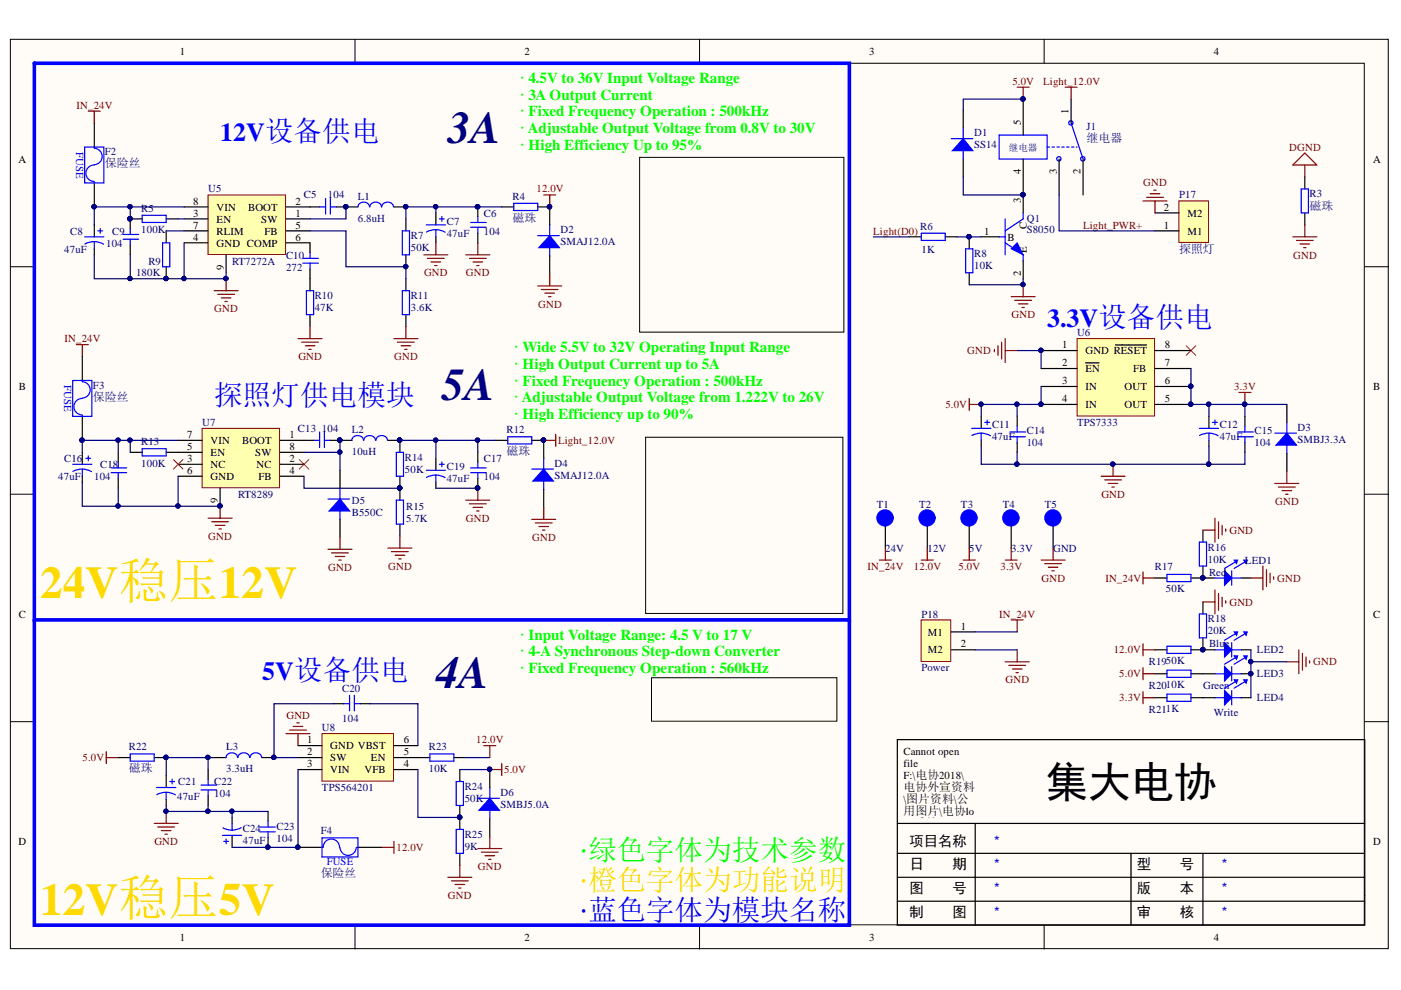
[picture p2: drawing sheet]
<svg xmlns="http://www.w3.org/2000/svg" width="297mm" height="210mm" viewBox="0 0 297 210" stroke-linecap="round" stroke-linejoin="round" font-family="sans-serif">
<defs><g id="words">
<g font-size="9.6" fill="#000080">
<text x="95" y="30.4">3A</text>
<text x="93.7" y="84.9">5A</text>
<text x="92.4" y="145.8">4A</text>
</g>
<g font-size="9.6" fill="#ffd900">
<text x="8.5" y="126.8">24V稳压12V</text>
<text x="8.5" y="194.1">12V稳压5V</text>
</g>
<text font-size="9.1" x="221.7" y="169">集大电协</text>
<text font-size="6.1" fill="#00f" x="45.4" y="85.8">探照灯供电模块</text>
<g font-size="5.5" fill="#00f">
<text x="46.7" y="30">12V设备供电</text>
<text x="222" y="69.4">3.3V设备供电</text>
<text x="55.6" y="144.2">5V设备供电</text>
<text x="122.9" y="195">·蓝色字体为模块名称</text>
</g>
<text font-size="5.5" fill="#0f0" x="122.9" y="182.3">·绿色字体为技术参数</text>
<text font-size="5.5" fill="#ffd900" x="122.9" y="188.6">·橙色字体为功能说明</text>
<g font-size="3.2" fill="#0f0">
<text x="110.2" y="17.6">· 4.5V to 36V Input Voltage Range</text>
<text x="110.2" y="21.1">· 3A Output Current</text>
<text x="110.2" y="24.7">· Fixed Frequency Operation : 500kHz</text>
<text x="110.2" y="28.2">· Adjustable Output Voltage from 0.8V to 30V</text>
<text x="110.2" y="31.8">· High Efficiency Up to 95%</text>
<text x="108.9" y="74.7">· Wide 5.5V to 32V Operating Input Range</text>
<text x="108.9" y="78.2">· High Output Current up to 5A</text>
<text x="108.9" y="81.8">· Fixed Frequency Operation : 500kHz</text>
<text x="108.9" y="85.3">· Adjustable Output Voltage from 1.222V to 26V</text>
<text x="108.9" y="88.9">· High Efficiency up to 90%</text>
<text x="110.2" y="135.6">· Input Voltage Range: 4.5 V to 17 V</text>
<text x="110.2" y="139.1">· 4-A Synchronous Step-down Converter</text>
<text x="110.2" y="142.7">· Fixed Frequency Operation : 560kHz</text>
</g>
<g font-size="3">
<text x="192.8" y="179.3">项目名称</text>
<text x="192.8" y="184.3">日</text>
<text x="201.9" y="184.3">期</text>
<text x="241" y="184.3">型</text>
<text x="250.1" y="184.3">号</text>
<text x="192.8" y="189.4">图</text>
<text x="201.9" y="189.4">号</text>
<text x="241" y="189.4">版</text>
<text x="250.1" y="189.4">本</text>
<text x="192.8" y="194.5">制</text>
<text x="201.9" y="194.5">图</text>
<text x="241" y="194.5">审</text>
<text x="250.1" y="194.5">核</text>
</g>
<g font-size="2.5" fill="#000080">
<text x="22.2" y="35.5">保险丝</text>
<text x="230.4" y="30.2">继电器</text>
<text x="108.7" y="47">磁珠</text>
<text x="277.7" y="44.4">磁珠</text>
<text x="250" y="53.6">探照灯</text>
<text x="19.7" y="85">保险丝</text>
<text x="107.4" y="96.4">磁珠</text>
<text x="27.3" y="163.7">磁珠</text>
<text x="68" y="186">保险丝</text>
</g>
<g font-size="2.5">
<text x="191.6" y="167.8">电协外宣资料</text>
<text x="191.6" y="172.8">用图片\电协lo</text>
</g>
<g font-size="2.3">
<text x="38.1" y="11.7">1</text>
<text x="111.2" y="11.7">2</text>
<text x="184.3" y="11.7">3</text>
<text x="257.4" y="11.7">4</text>
<text x="216.4" y="26.6" transform="rotate(-90 216.4 26.6)">5</text>
<text x="226.6" y="24.1" transform="rotate(-90 226.6 24.1)">1</text>
<text x="3.9" y="34.5">A</text>
<text x="291.1" y="34.5">A</text>
<text x="216.4" y="36.9" transform="rotate(-90 216.4 36.9)">4</text>
<text x="224" y="36.9" transform="rotate(-90 224 36.9)">3</text>
<text x="229.1" y="36.9" transform="rotate(-90 229.1 36.9)">2</text>
<text x="40.9" y="46">3</text>
<text x="40.9" y="43.4">8</text>
<text x="45.9" y="47.2">EN</text>
<text x="45.9" y="44.7">VIN</text>
<text x="52.6" y="44.7">BOOT</text>
<text x="55.4" y="47.2">SW</text>
<text x="62.7" y="46">1</text>
<text x="62.7" y="43.4">2</text>
<text x="216.4" y="43.1" transform="rotate(-90 216.4 43.1)">3</text>
<text x="246.8" y="44.7">2</text>
<text x="251.8" y="46">M2</text>
<text x="40.9" y="51">4</text>
<text x="40.9" y="48.5">7</text>
<text x="45.9" y="52.3">GND COMP</text>
<text x="45.9" y="49.8">RLIM</text>
<text x="56.1" y="49.8">FB</text>
<text x="62.7" y="48.5">5</text>
<text x="62.7" y="51">6</text>
<text x="208.6" y="49.8">1</text>
<text x="213.6" y="51">B</text>
<text x="217.7" y="53.6" transform="rotate(-90 217.7 53.6)">E</text>
<text x="217.7" y="48.5" transform="rotate(-90 217.7 48.5)">C</text>
<text x="246.8" y="48.5">1</text>
<text x="251.8" y="49.8">M1</text>
<text x="47.4" y="57.2" transform="rotate(-90 47.4 57.2)">9</text>
<text x="216.4" y="58.5" transform="rotate(-90 216.4 58.5)">2</text>
<text x="225.2" y="73.8">1</text>
<text x="225.2" y="77.6">2</text>
<text x="230.1" y="75.1">GND RESET</text>
<text x="247" y="77.6">7</text>
<text x="247" y="73.8">8</text>
<text x="4" y="82.7">B</text>
<text x="225.2" y="81.4">3</text>
<text x="230.1" y="78.9">EN</text>
<text x="230.1" y="82.7">IN</text>
<text x="238.4" y="82.7">OUT</text>
<text x="240.3" y="78.9">FB</text>
<text x="247" y="81.4">6</text>
<text x="291.1" y="82.7">B</text>
<text x="225.2" y="85.2">4</text>
<text x="230.1" y="86.5">IN</text>
<text x="238.4" y="86.5">OUT</text>
<text x="247" y="85.2">5</text>
<text x="39.7" y="95.4">5</text>
<text x="39.7" y="92.8">7</text>
<text x="44.7" y="94.1">VIN</text>
<text x="51.3" y="94.1">BOOT</text>
<text x="61.4" y="95.4">8</text>
<text x="61.4" y="92.8">1</text>
<text x="39.7" y="100.4">6</text>
<text x="39.7" y="97.9">3</text>
<text x="44.7" y="96.6">EN</text>
<text x="44.7" y="101.7">GND</text>
<text x="44.7" y="99.2">NC</text>
<text x="54.1" y="96.6">SW</text>
<text x="54.4" y="99.2">NC</text>
<text x="54.8" y="101.7">FB</text>
<text x="61.4" y="100.4">4</text>
<text x="61.4" y="97.9">2</text>
<text x="46.2" y="106.7" transform="rotate(-90 46.2 106.7)">9</text>
<text x="4" y="130.9">C</text>
<text x="291.1" y="130.9">C</text>
<text x="196.7" y="134.7">M1</text>
<text x="203.7" y="133.5">1</text>
<text x="203.7" y="137.3">2</text>
<text x="196.7" y="138.5">M2</text>
<text x="65.1" y="157.6">1</text>
<text x="65.1" y="160.1">2</text>
<text x="70" y="158.8">GND VBST</text>
<text x="70" y="161.4">SW</text>
<text x="78.7" y="161.4">EN</text>
<text x="85.6" y="160.1">5</text>
<text x="85.6" y="157.6">6</text>
<text x="191.6" y="160.1">Cannot open</text>
<text x="65.1" y="162.6">3</text>
<text x="70" y="164">VIN</text>
<text x="77.3" y="164">VFB</text>
<text x="85.6" y="162.6">4</text>
<text x="191.6" y="162.6">file</text>
<text x="191.6" y="165.2">F:\电协2018\</text>
<text x="191.6" y="170.3">\图片资料\公</text>
<text x="3.9" y="179.2">D</text>
<text x="191.6" y="175.4">go重绘（5000</text>
<text x="191.6" y="177.9">png）.png</text>
<text x="291.1" y="179.2">D</text>
<text x="38.1" y="199.5">1</text>
<text x="111.2" y="199.5">2</text>
<text x="184.3" y="199.5">3</text>
<text x="257.4" y="199.5">4</text>
</g>
<g font-size="2.3" fill="#800000">
<text x="214.6" y="18">5.0V</text>
<text x="221.2" y="18">Light_12.0V</text>
<text x="16.2" y="23.1">IN_24V</text>
<text x="273.3" y="31.9">DGND</text>
<text x="113.8" y="40.8">12.0V</text>
<text x="242.4" y="39.5">GND</text>
<text x="185.1" y="49.8">Light(D0)</text>
<text x="229.6" y="48.5">Light_PWR+</text>
<text x="89.9" y="58.6">GND</text>
<text x="98.8" y="58.6">GND</text>
<text x="274.2" y="54.8">GND</text>
<text x="114.1" y="65.2">GND</text>
<text x="45.4" y="66.2">GND</text>
<text x="214.5" y="67.5">GND</text>
<text x="13.7" y="72.6">IN_24V</text>
<text x="63.3" y="76.4">GND</text>
<text x="83.6" y="76.4">GND</text>
<text x="205.1" y="75.1">GND</text>
<text x="261.7" y="82.7">3.3V</text>
<text x="200.4" y="86.5">5.0V</text>
<text x="118.3" y="94.1">Light_12.0V</text>
<text x="233.5" y="105.6">GND</text>
<text x="270.4" y="107.1">GND</text>
<text x="98.8" y="110.7">GND</text>
<text x="260.7" y="113.2">GND</text>
<text x="44.1" y="114.5">GND</text>
<text x="112.8" y="114.7">GND</text>
<text x="69.6" y="121.1">GND</text>
<text x="82.3" y="120.8">GND</text>
<text x="183.9" y="120.8">IN_24V</text>
<text x="193.8" y="120.8">12.0V</text>
<text x="203.2" y="120.8">5.0V</text>
<text x="212.1" y="120.8">3.3V</text>
<text x="220.8" y="123.3">GND</text>
<text x="234.4" y="123.3">IN_24V</text>
<text x="270.8" y="123.3">GND</text>
<text x="211.9" y="130.9">IN_24V</text>
<text x="260.7" y="128.4">GND</text>
<text x="236.1" y="138.5">12.0V</text>
<text x="237.3" y="143.6">5.0V</text>
<text x="278.4" y="141.1">GND</text>
<text x="213.2" y="144.9">GND</text>
<text x="237.3" y="148.7">3.3V</text>
<text x="60.7" y="152.5">GND</text>
<text x="17.5" y="161.4">5.0V</text>
<text x="101" y="157.6">12.0V</text>
<text x="106.9" y="164">5.0V</text>
<text x="32.7" y="179.2">GND</text>
<text x="84.1" y="180.5">12.0V</text>
<text x="101.3" y="184.5">GND</text>
<text x="95" y="190.6">GND</text>
</g>
<g font-size="2.3" fill="#000080">
<text x="206.5" y="28.9">D1</text>
<text x="230.4" y="27.6">J1</text>
<text x="22.2" y="32.9">F2</text>
<text x="206.5" y="31.4">SS14</text>
<text x="44.1" y="40.8">U5</text>
<text x="277.7" y="41.8">R3</text>
<text x="29.9" y="44.9">R5</text>
<text x="64.4" y="42.1">C5</text>
<text x="69.5" y="42.1">104</text>
<text x="75.9" y="42.3">L1</text>
<text x="75.9" y="47">6.8uH</text>
<text x="94.7" y="47.7">C7</text>
<text x="102.6" y="46">C6</text>
<text x="108.7" y="42.3">R4</text>
<text x="217.7" y="47">Q1</text>
<text x="250" y="42.1">P17</text>
<text x="13.6" y="53.6">47uF</text>
<text x="14.9" y="49.8">C8</text>
<text x="22.5" y="52.3">104</text>
<text x="23.8" y="49.8">C9</text>
<text x="29.9" y="49.5">100K</text>
<text x="87.1" y="50.8">R7</text>
<text x="87.1" y="53.3">50K</text>
<text x="94.7" y="50.3">47uF</text>
<text x="102.6" y="49.8">104</text>
<text x="118.8" y="49.5">D2</text>
<text x="118.8" y="52">SMAJ12.0A</text>
<text x="195.1" y="48.7">R6</text>
<text x="195.4" y="53.6">1K</text>
<text x="217.7" y="49.5">S8050</text>
<text x="28.8" y="58.6">180K</text>
<text x="31.5" y="56.1">R9</text>
<text x="49.2" y="56.1">RT7272A</text>
<text x="60.6" y="54.8">C10</text>
<text x="60.6" y="57.4">272</text>
<text x="206.5" y="54.6">R8</text>
<text x="206.5" y="57.1">10K</text>
<text x="66.7" y="63.4">R10</text>
<text x="66.7" y="66">47K</text>
<text x="87.1" y="63.4">R11</text>
<text x="87.1" y="66">3.6K</text>
<text x="228.3" y="71.3">U6</text>
<text x="19.7" y="82.4">F3</text>
<text x="29.9" y="94.4">R13</text>
<text x="42.9" y="90.3">U7</text>
<text x="63.2" y="91.6">C13</text>
<text x="68.3" y="91.6">104</text>
<text x="74.6" y="91.8">L2</text>
<text x="107.4" y="91.8">R12</text>
<text x="210.3" y="90.8">C11</text>
<text x="210.3" y="93.3">47uF</text>
<text x="217.7" y="92.1">C14</text>
<text x="217.7" y="94.6">104</text>
<text x="228.3" y="90.3">TPS7333</text>
<text x="258.6" y="90.8">C12</text>
<text x="258.6" y="93.3">47uF</text>
<text x="266" y="92.1">C15</text>
<text x="266" y="94.6">104</text>
<text x="275.1" y="91.3">D3</text>
<text x="275.1" y="93.9">SMBJ3.3A</text>
<text x="12.3" y="101.7">47uF</text>
<text x="13.6" y="97.9">C16</text>
<text x="20" y="101.7">104</text>
<text x="21.2" y="99.2">C18</text>
<text x="29.9" y="98.9">100K</text>
<text x="74.6" y="96.4">10uH</text>
<text x="85.8" y="97.7">R14</text>
<text x="85.8" y="100.2">50K</text>
<text x="94.7" y="99.7">C19</text>
<text x="102.6" y="97.9">C17</text>
<text x="102.6" y="101.7">104</text>
<text x="117.6" y="98.9">D4</text>
<text x="117.6" y="101.5">SMAJ12.0A</text>
<text x="50.5" y="105.6">RT8289</text>
<text x="74.6" y="106.9">D5</text>
<text x="94.7" y="102.2">47uF</text>
<text x="185.9" y="107.6">T1</text>
<text x="194.9" y="107.6">T2</text>
<text x="203.7" y="107.6">T3</text>
<text x="212.6" y="107.6">T4</text>
<text x="221.5" y="107.6">T5</text>
<text x="74.6" y="109.4">B550C</text>
<text x="86.1" y="108.1">R15</text>
<text x="86.1" y="110.7">5.7K</text>
<text x="187.7" y="117">24V</text>
<text x="196.6" y="117">12V</text>
<text x="205.5" y="117">5V</text>
<text x="214.4" y="117">3.3V</text>
<text x="223.3" y="117">GND</text>
<text x="256.1" y="116.8">R16</text>
<text x="256.1" y="119.3">10K</text>
<text x="264" y="119.5">LED1</text>
<text x="244.8" y="120.8">R17</text>
<text x="247.2" y="125.6">50K</text>
<text x="256.3" y="122.1">Red</text>
<text x="195.4" y="130.9">P18</text>
<text x="256.1" y="132">R18</text>
<text x="256.1" y="134.5">20K</text>
<text x="256.3" y="137.3">Blu</text>
<text x="259.7" y="137.3">e</text>
<text x="195.4" y="142.3">Power</text>
<text x="243.6" y="141.1">R1950K</text>
<text x="266.5" y="143.6">LED3</text>
<text x="266.5" y="138.5">LED2</text>
<text x="72.6" y="146.7">C20</text>
<text x="243.6" y="146.2">R2010K</text>
<text x="255.1" y="146.2">Green</text>
<text x="266.5" y="148.7">LED4</text>
<text x="68.3" y="155">U8</text>
<text x="72.6" y="153">104</text>
<text x="243.6" y="151.2">R211K</text>
<text x="257.4" y="151.7">Write</text>
<text x="27.3" y="159.1">R22</text>
<text x="48" y="159.1">L3</text>
<text x="90.9" y="159.1">R23</text>
<text x="37.8" y="166.5">C21</text>
<text x="45.4" y="166.5">C22</text>
<text x="48" y="163.7">3.3uH</text>
<text x="68.3" y="167.8">TPS564201</text>
<text x="90.9" y="163.7">10K</text>
<text x="98.5" y="167.5">R24</text>
<text x="37.6" y="169.6">47uF</text>
<text x="45.4" y="169">104</text>
<text x="98.5" y="170.1">50K</text>
<text x="106.1" y="168.8">D6</text>
<text x="106.1" y="171.3">SMBJ5.0A</text>
<text x="51.5" y="176.4">C24</text>
<text x="51.5" y="178.9">47uF</text>
<text x="58.6" y="175.9">C23</text>
<text x="58.6" y="178.4">104</text>
<text x="68" y="176.9">F4</text>
<text x="98.5" y="177.7">R25</text>
<text x="98.5" y="180.2">9K</text>
</g>
<g font-size="2.3" fill="#00f">
<text x="16.2" y="32.2" transform="rotate(90 16.2 32.2)">FUSE</text>
<text x="13.6" y="81.7" transform="rotate(90 13.6 81.7)">FUSE</text>
<text x="69.3" y="183.5">FUSE</text>
</g>
<text font-size="2" fill="#000080" x="213.9" y="32">继电器</text>
</g></defs>
<g fill="#fffcf8" stroke="#000" stroke-width=".21">
<path d="M2.2 8.3h292.1v192.8h-292.1z"/>
<path d="M7.3 13.4h282v182.7h-282z"/>
</g>
<path d="M75.3 8.3v5.1M148.3 8.3v5.1M221.4 8.3v5.1M2.2 56.6h5.1M289.4 56.6h5M2.2 104.8h5.1M289.4 104.8h5M2.2 153h5.1M289.4 153h5M75.3 196.2v5M148.3 196.2v5M221.4 196.2v5" fill="none" stroke="#000" stroke-width=".21"/>
<path d="M190.2 156.8h99.2v39.4h-99.2zM190.2 174.6h99.2M206.8 174.6v21.6M190.2 180.9h99.2M190.2 186h99.2M190.2 191.1h99.2M239.8 180.9v15.3M255 180.9v15.3" fill="none" stroke="#000" stroke-width=".25"/>
<path d="M204.2 29.4l2.1 2.5h-4.4z" fill="#00f"/>
<path d="M201.7 29.4h4.6M204.2 29.4l2.1 2.5h-4.4zM204.2 27.1v2.3M204.2 31.9v1.8M211.8 50.2h1.3M213.1 46.4v7.6M213.1 51.5l3.8 2.5v1.3M216.9 45.1v1.3l-3.8 2.5" fill="none" stroke="#00f" stroke-width=".25"/>
<path d="M204.2 23.3v3.8M204.2 33.7v3.8M208 50.2h3.8M216.9 41.3v3.8M216.9 55.3v3.8" fill="none" stroke="#000" stroke-width=".25"/>
<circle cx="216.9" cy="41.3" r=".46" fill="#000080" stroke="#000080" stroke-width=".21"/>
<path d="M214.4 52.8l1.3-1.3 1.2 2.5z" fill="#00f"/>
<path d="M214.4 52.8l1.3-1.3 1.2 2.5z" fill="none" stroke="#00f" stroke-width=".21"/>
<g fill="#000080" stroke="#000080" stroke-width=".21">
<circle cx="216.9" cy="41.3" r=".46"/>
<circle cx="216.9" cy="60.3" r=".46"/>
<circle cx="216.9" cy="21" r=".46"/>
<circle cx="205.4" cy="50.2" r=".47"/>
</g>
<path d="M216.9 21v7.6M216.9 33.7v7.6M224.6 33.7v7.6M227.1 21v5.1M229.6 33.7v7.6M192.8 50.2h2.5M200.4 50.2h2.6M205.5 50.2v2.6M205.5 57.8v2.6" fill="none" stroke="#000" stroke-width=".25"/>
<path d="M211.8 28.6h10.2v5.1h-10.2zM224.9 33.9a.46 .46 0 0 0-.4-.7 .46 .46 0 0 0-.4 .7 .46 .46 0 0 0 .8 0M227.1 26.1l2.5 7.6M227.4 26.3a.46 .46 0 0 0-.3-.7 .46 .46 0 0 0-.5 .6 .46 .46 0 0 0 .8 .1M230 33.9a.47 .47 0 0 0-.4-.7 .47 .47 0 0 0-.4 .6 .47 .47 0 0 0 .7 .1M195.3 49.5h5.1v1.5h-5.1zM204.7 52.8h1.6v5h-1.6z" fill="none" stroke="#00f" stroke-width=".25"/>
<path d="M215.7 18.5h2.5M216.9 18.5v2.5M214.4 62.9h5.1M215.2 63.7h3.5M215.9 64.4h2M216.7 65.2h.5M216.9 60.4v2.5" fill="none" stroke="#800000" stroke-width=".25"/>
<path d="M204.2 37.5v3.8h12.7M216.9 21h-12.7v2.3M185.2 50.2h7.6" fill="none" stroke="#000080" stroke-width=".25"/>
<path d="M222 31.2h6.4" fill="none" stroke="#00f" stroke-width=".25" stroke-dasharray=".5 .5"/>
<path d="M249.9 42.6h6.3v8.8h-6.3z" fill="#ffffb0" stroke="#800000" stroke-width=".21"/>
<path d="M20 47.7v2.5M20 52.8v1.2M27.6 46.4h2.6M35.2 46.4h2.6M35.2 48.9v2.6M35.2 56.6v2.5M65.7 51.5v2M65.7 57.1v2M86.1 59.1v2.5M244.9 48.9h5.1M244.9 45.1h5.1M86.1 66.7v2.6" fill="none" stroke="#000" stroke-width=".25"/>
<path d="M47.9 59.1v2.5M242.3 42.6h5.1M243.1 41.8h3.6M243.9 41.1h2M244.6 40.3h.5M244.9 42.6v2.5M45.4 61.6h5.1M46.2 62.4h3.5M46.9 63.2h2.1M47.7 63.9h.5" fill="none" stroke="#800000" stroke-width=".25"/>
<path d="M203 50.2h5M216.9 59.1v1.3h-11.4M224.6 41.3v7.6h20.3" fill="none" stroke="#000080" stroke-width=".25"/>
<g fill="#000080" stroke="#000080" stroke-width=".21">
<circle cx="216.9" cy="60.3" r=".46"/>
<circle cx="205.4" cy="50.2" r=".47"/>
<circle cx="27.5" cy="46.4" r=".47"/>
<circle cx="35.2" cy="59" r=".46"/>
<circle cx="47.9" cy="59" r=".46"/>
</g>
<g fill="none" stroke="#00f" stroke-width=".25">
<path d="M18 50.2h4M20 51.2l1.2 .2 .8 .4M20 51.2l-1.2 .2-.8 .3M20 51.2v1.6M20.7 48.9h1.1M21.3 48.4v1.1M30.2 45.6h5v1.6h-5zM34.5 51.5h1.5v5.1h-1.5zM64.2 55.8h3.3M64.2 54.8h3.3M65.7 53.5v1.3M65.7 55.8v1.3"/>
<path d="M85.3 61.6h1.5v5.1h-1.5z"/>
</g>
<path d="M44.1 41.3h16.4v12.6h-16.4z" fill="#ffffb0" stroke="#800000" stroke-width=".21"/>
<g fill="none" stroke="#000" stroke-width=".25">
<path d="M27.6 46.4v2M27.6 52v2M39 46.4h5.1M39 43.9h5.1M39 51.5h5.1M39 48.9h5.1M47.9 54v3.8M60.6 46.4h5.1M60.6 43.9h7.2M60.6 51.5h5.1M60.6 48.9h5.1M65.7 59.1v2.5"/>
<path d="M71.3 43.9h4.6M83.5 43.9h2.6M86.1 46.4v2.5M86.1 54v2.6M92.4 45.1v2.6M92.4 50.2v1.3M101.3 43.9v2M101.3 49.5v2M65.7 66.7v2.6"/>
</g>
<g fill="none" stroke="#800000" stroke-width=".25">
<path d="M18.7 23.6h2.6M20 23.6v2.5M89.9 54h5.1M90.6 54.8h3.6M91.4 55.5h2M92.2 56.3h.5M92.4 51.5v2.5M98.8 54h5M99.5 54.8h3.6M100.3 55.5h2M101.1 56.3h.5M101.3 51.5v2.5"/>
<path d="M63.2 71.8h5.1M64 72.6h3.5M64.7 73.3h2M65.5 74.1h.5M65.7 69.3v2.5M83.5 71.8h5.1M84.3 72.6h3.5M85 73.3h2.1M85.8 74.1h.5M86.1 69.3v2.5"/>
</g>
<path d="M27.6 43.9v2.5M27.6 54v5.1M35.2 48.9h3.8M37.8 46.4h1.2M39 51.5v7.6h-19v-5.1M39 43.9h-19v3.8M47.9 57.8v1.3h-8.9M65.7 48.9h7.7v7.7h12.7v2.5M73.4 43.9v2.5h-7.7M92.4 43.9v1.2M101.3 43.9h-15.2v2.5" fill="none" stroke="#000080" stroke-width=".25"/>
<g fill="#000080" stroke="#000080" stroke-width=".21">
<circle cx="27.5" cy="46.4" r=".47"/>
<circle cx="27.6" cy="43.8" r=".46"/>
<circle cx="39" cy="59" r=".46"/>
<circle cx="47.9" cy="59" r=".46"/>
<circle cx="27.6" cy="59" r=".46"/>
<circle cx="35.2" cy="59" r=".46"/>
<circle cx="86" cy="56.5" r=".46"/>
<circle cx="73.3" cy="43.8" r=".46"/>
<circle cx="86" cy="43.8" r=".46"/>
<circle cx="101.2" cy="43.8" r=".46"/>
<circle cx="92.4" cy="43.8" r=".46"/>
<circle cx="19.9" cy="43.8" r=".46"/>
</g>
<g fill="none" stroke="#00f" stroke-width=".25">
<path d="M26.1 50.7h3.3M26.1 49.7h3.3M27.6 48.4v1.3M27.6 50.7v1.3M67.8 43.9h1.2M69 42.1v3.3M70 42.1v3.3M70 43.9h1.3M78.3 43.9a1.24 1.24 0 0 0-1.2-1.1 1.24 1.24 0 0 0-1.2 1.1M80.9 43.9a1.24 1.24 0 0 0-1.2-1.1 1.24 1.24 0 0 0-1.3 1.1M83.4 43.9a1.25 1.25 0 0 0-1.2-1.1 1.25 1.25 0 0 0-1.2 1.1M85.3 48.9h1.5v5.1h-1.5z"/>
<path d="M90.4 47.7h4M92.4 48.7l1.2 .2 .8 .3M92.4 48.7l-1.2 .2-.8 .3M92.4 48.7v1.5M93.2 46.4h1M93.7 45.9v1M99.8 48.2h3.3M99.8 47.2h3.3M101.3 45.9v1.3M101.3 48.2v1.3M65 61.6h1.5v5.1h-1.5z"/>
</g>
<path d="M68.3 155.5h15.1v10.1h-15.1z" fill="#ffffb0" stroke="#800000" stroke-width=".21"/>
<g fill="none" stroke="#000" stroke-width=".25">
<path d="M63.2 158.1h5.1M70.8 149.2h2M76.4 149.2h2M83.5 158.1h5.1M35.2 164.4v2.6M35.2 169.5v1.3M44.1 163.2v2M44.1 168.7v2.1M45.4 160.6h2.5M49.2 173.3v1.3M49.2 177.1v2.6M55.6 160.6h2.5"/>
<path d="M56.8 172v2.1M56.8 177.6v2.1M63.2 160.6h5.1M63.2 163.2h5.1M83.5 160.6h7.6M83.5 163.2h5.1M96.2 160.6h2.6M97.5 163.2v2.5M97.5 170.8v5.1M97.5 180.9v2.6"/>
</g>
<g fill="#000080" stroke="#000080" stroke-width=".21">
<circle cx="58" cy="160.6" r=".46"/>
<circle cx="56.8" cy="179.6" r=".46"/>
<circle cx="63.1" cy="179.6" r=".46"/>
<circle cx="44.1" cy="172" r=".46"/>
<circle cx="44.1" cy="160.6" r=".46"/>
<circle cx="49.2" cy="172" r=".46"/>
<circle cx="97.4" cy="173.3" r=".46"/>
<circle cx="35.2" cy="160.6" r=".46"/>
<circle cx="35.2" cy="172" r=".46"/>
</g>
<g fill="none" stroke="#00f" stroke-width=".25">
<path d="M72.8 149.2h1.3M74.1 147.4v3.3M75.1 147.4v3.3M75.1 149.2h1.3M91.1 159.9h5.1v1.5h-5.1zM33.2 167h4.1M35.2 168l1.2 .2 .8 .3M35.2 168l-1.2 .2-.8 .3M35.2 168v1.5M36 165.7h1M36.5 165.2v1M42.6 167.5h3.3"/>
<path d="M42.6 166.5h3.3M44.1 165.2v1.3M44.1 167.5v1.2M47.2 177.1h4M47.4 178.4h1M47.9 177.9v1M49.2 174.6v1.5M50.4 160.6a1.24 1.24 0 0 0-1.2-1 1.24 1.24 0 0 0-1.3 1M51.1 175.5a4 4 0 0 1-3.8 0M52.9 160.6a1.25 1.25 0 0 0-1.2-1 1.25 1.25 0 0 0-1.2 1M55.1 175.3h3.3M55.1 176.4h3.3"/>
<path d="M55.5 160.6a1.24 1.24 0 0 0-1.3-1 1.24 1.24 0 0 0-1.2 1M56.8 174.1v1.2M56.8 176.4v1.2M96.7 165.7h1.6v5.1h-1.6zM96.7 175.9h1.6v5h-1.6z"/>
</g>
<path d="M70.8 149.2h-12.7v11.4h5.1M78.4 149.2h10.2v8.9M35.2 170.8v1.2h21.6M44.1 160.6v2.6M44.1 170.8v1.2M45.4 160.6h-10.2v3.8M49.2 172v1.3M63.2 163.2v16.5h-14M98.8 160.6h5" fill="none" stroke="#000080" stroke-width=".25"/>
<g fill="none" stroke="#800000" stroke-width=".25">
<path d="M60.6 155.5h5.1M61.4 154.8h3.6M62.2 154h2M62.9 153.3h.5M63.2 155.5v2.6M102.6 158.1h2.5M103.8 158.1v2.5M81 179.7h2.5M83.5 178.4v2.5M95 186h5M95.7 186.8h3.6M96.5 187.5h2"/>
<path d="M97.2 188.3h.5M97.5 183.5v2.5"/>
</g>
<path d="M42.9 90.8h16.4v12.6h-16.4z" fill="#ffffb0" stroke="#800000" stroke-width=".21"/>
<g fill="none" stroke="#000" stroke-width=".25">
<path d="M17.4 95.9v2.5M25.1 95.9v2M27.6 95.9h2.6M35.2 95.9h7.7M37.8 93.4h5.1M37.8 98.4h5.1M59.4 95.9h5.1M59.4 93.4h7.1M59.4 98.4h5.1M70 93.4h4.6M82.2 93.4h2.6v2.5M92.4 97.2v2.5"/>
<path d="M101.3 95.9v2M17.4 101v1.2M25.1 101.5v2M37.8 101h5.1M46.7 103.5v3.8M59.4 101h5.1M84.8 101v5.1M84.8 111.1v2.6M92.4 102.2v1.3M101.3 101.5v2"/>
</g>
<g fill="#000080" stroke="#000080" stroke-width=".21">
<circle cx="46.6" cy="107.3" r=".46"/>
<circle cx="27.6" cy="93.3" r=".46"/>
<circle cx="25" cy="107.3" r=".46"/>
<circle cx="37.7" cy="107.3" r=".46"/>
<circle cx="25" cy="93.3" r=".46"/>
<circle cx="72" cy="93.3" r=".46"/>
<circle cx="84.7" cy="93.3" r=".46"/>
<circle cx="72" cy="95.9" r=".46"/>
<circle cx="84.7" cy="103.5" r=".46"/>
<circle cx="101.2" cy="103.5" r=".46"/>
<circle cx="92.4" cy="93.3" r=".46"/>
<circle cx="101.2" cy="93.3" r=".46"/>
<circle cx="35.2" cy="172" r=".46"/>
</g>
<g fill="none" stroke="#00f" stroke-width=".25">
<path d="M15.4 98.4h4.1M17.4 99.5l.9 .1 1.1 .4M17.4 99.5h-.8l-1.1 .4M17.4 99.5v1.5M18.2 97.2h1M18.7 96.7v1M23.5 99.2h3.3M25.1 97.9v1.3M30.2 95.1h5v1.6h-5zM66.5 93.4h1.3M67.8 91.6v3.3M68.8 91.6v3.3"/>
<path d="M68.8 93.4h1.2M77.1 93.4a1.25 1.25 0 0 0-1.3-1.1 1.25 1.25 0 0 0-1.2 1.1M79.6 93.4a1.25 1.25 0 0 0-1.2-1.1 1.25 1.25 0 0 0-1.3 1.1M82.1 93.4a1.24 1.24 0 0 0-1.2-1.1 1.24 1.24 0 0 0-1.2 1.1M84 95.9h1.6v5.1h-1.6zM90.4 99.7h4M93.2 98.4h1M93.7 97.9v1M99.8 99.2h3.3M101.3 97.9v1.3M23.5 100.2h3.3M25.1 100.2v1.3"/>
<path d="M84 106.1h1.6v5h-1.6zM92.4 100.7l1.2 .2 .8 .4M92.4 100.7l-1.2 .2-.8 .3M92.4 100.7v1.5M99.8 100.2h3.3M101.3 100.2v1.3"/>
</g>
<path d="M25.1 93.4v2.5M27.6 93.4v2.5M72.1 93.4v2.5h-7.6M84.8 93.4h7.6v3.8M92.4 93.4h8.9v2.5M17.4 102.2v5.1h29.3M25.1 103.5v3.8M37.8 101v6.3M64.5 101v2.5h20.3M92.4 103.5h8.9" fill="none" stroke="#000080" stroke-width=".25"/>
<g fill="none" stroke="#800000" stroke-width=".25">
<path d="M225.8 18.5h2.6M227.1 18.5v2.5M16.2 73.1h2.5M17.4 73.1v2.5M82.2 116.2h5.1M83 117h3.6M83.8 117.7h2M84.5 118.5h.5M84.8 113.7v2.5M98.8 106.1h5M99.5 106.8h3.6M100.3 107.6h2"/>
<path d="M101.1 108.3h.5M101.3 103.5v2.6M32.7 174.6h5.1M33.5 175.3h3.5M34.2 176.1h2.1M35 176.9h.5M35.2 172v2.6"/>
</g>
<path d="M36.8 97.4l2 2.1M38.8 97.4l-2 2.1M63.4 97.4l2.1 2.1M65.5 97.4l-2.1 2.1" fill="none" stroke="#f00" stroke-width=".21"/>
<path d="M7.3 13.4h172.8v118h-172.8zM7.3 131.4v64.8h172.8v-64.8" fill="none" stroke="#00f" stroke-width=".76"/>
<path d="M135.6 33.4h43.3v37h-43.3zM136.9 92.7h41.8v37.4h-41.8zM138.1 143.7h39.3v9.2h-39.3z" fill="none" stroke="#000" stroke-width=".21"/>
<path d="M72.1 105.8l2 2.5h-4.3z" fill="#00f"/>
<path d="M275.9 40.1h1.5v5h-1.5zM69.5 105.8h4.6M72.1 105.8l2 2.5h-4.3zM72.1 103.5v2.3M72.1 108.3v1.8" fill="none" stroke="#00f" stroke-width=".25"/>
<path d="M276.6 37.5v2.6M276.6 45.1v2.6M72.1 99.7v3.8M72.1 110.1v3.8" fill="none" stroke="#000" stroke-width=".25"/>
<g fill="none" stroke="#800000" stroke-width=".25">
<path d="M274.1 35l2.5-2.6 2.6 2.6zM276.6 35v2.5M274.1 50.2h5.1M274.9 51h3.5M275.6 51.7h2.1M276.4 52.5h.5M276.6 47.7v2.5M210.8 74.1v.5M211.6 73.3v2M212.4 72.6v3.5M213.1 71.8v5.1M213.1 74.3h2.6"/>
<path d="M205.5 84.5v2.5M205.5 85.7h2.5M236 98.4v2.6M262.7 83.2h2.5M263.9 83.2v2.5M44.1 109.9h5.1M44.9 110.6h3.5M45.7 111.4h2M46.4 112.1h.5M46.7 107.3v2.6M69.5 116.5h5.1M70.3 117.2h3.6"/>
<path d="M71.1 118h2M71.8 118.7h.5M72.1 113.9v2.6M233.4 101h5.1M234.2 101.7h3.6M235 102.5h2M235.7 103.3h.5"/>
</g>
<g fill="#000080" stroke="#000080" stroke-width=".21">
<circle cx="46.6" cy="107.3" r=".46"/>
<circle cx="72" cy="95.9" r=".46"/>
<circle cx="103.8" cy="163.1" r=".46"/>
<circle cx="97.4" cy="173.3" r=".46"/>
<circle cx="215.6" cy="98.4" r=".47"/>
<circle cx="220.7" cy="74.3" r=".46"/>
<circle cx="235.9" cy="98.4" r=".47"/>
<circle cx="208" cy="85.7" r=".46"/>
<circle cx="256.3" cy="85.7" r=".46"/>
<circle cx="263.9" cy="85.7" r=".46"/>
</g>
<path d="M215.7 74.3h5v3.8M72.1 95.9v3.8M215.7 95.9v2.5M256.3 85.7h7.6v2.6M88.6 163.2v10.1h8.9M97.5 163.2h6.3" fill="none" stroke="#000080" stroke-width=".25"/>
<path d="M251.5 73.3l2 2M253.5 73.3l-2 2" fill="none" stroke="#f00" stroke-width=".21"/>
<path d="M228.4 71.8h16.4v16.4h-16.4z" fill="#ffffb0" stroke="#800000" stroke-width=".21"/>
<g fill="none" stroke="#000" stroke-width=".25">
<path d="M17.4 75.6v5.1M220.7 74.3h7.7M220.7 78.1h7.7M230.1 76.9h1.3M231.5 76.9h1.5M236.5 73.1h3.9M240.5 73.1h1.3M241.8 73.1h1.3M244.9 74.3h7.6M244.9 78.1h7.6M17.4 88.3v5.1M208 88.3v2.5"/>
<path d="M208 93.4v1.2M215.7 88.3v2M215.7 93.9v2M220.7 81.9h7.7M220.7 85.7h7.7M244.9 81.9h7.6M244.9 85.7h7.6M256.3 88.3v2.5M256.3 93.4v1.2M263.9 88.3v2M263.9 93.9v2"/>
</g>
<g fill="#000080" stroke="#000080" stroke-width=".21">
<circle cx="220.7" cy="74.3" r=".46"/>
<circle cx="220.7" cy="85.7" r=".46"/>
<circle cx="252.5" cy="85.7" r=".46"/>
<circle cx="252.5" cy="81.9" r=".46"/>
<circle cx="256.3" cy="98.4" r=".47"/>
<circle cx="215.6" cy="98.4" r=".47"/>
<circle cx="235.9" cy="98.4" r=".47"/>
<circle cx="17.4" cy="93.3" r=".46"/>
<circle cx="103.8" cy="163.1" r=".46"/>
</g>
<g fill="none" stroke="#00f" stroke-width=".25">
<path d="M15.4 80.7h4.1v7.6h-4.1zM17.4 84.5a1.74 1.74 0 0 0-1.7 1.7 1.74 1.74 0 0 0 1.7 1.8M17.4 80.7v.2M17.4 88v.3M17.5 80.9a1.74 1.74 0 0 1 1.6 1.8 1.74 1.74 0 0 1-1.7 1.7M206 90.8h4.1M208 91.8l1.2 .2 .8 .4M208 91.8l-.8 .1-1.2 .4M208 91.8v1.6M208.8 89.6h1M209.3 89v1.1M214.1 92.6h3.3"/>
<path d="M214.1 91.6h3.3M215.7 90.3v1.3M215.7 92.6v1.3M254.3 90.8h4.1M256.3 91.8l.8 .1 1.2 .5M256.3 91.8l-1.2 .2-.8 .3M256.3 91.8v1.6M257.1 89.6h1M257.6 89v1.1M262.4 92.6h3.3M262.4 91.6h3.3M263.9 90.3v1.3"/>
<path d="M263.9 92.6v1.3M261.1 141.3v3.1"/>
</g>
<path d="M208 94.6v3.8h55.9v-2.5M256.3 94.6v3.8M206.8 134h8.9M206.8 137.8h8.9" fill="none" stroke="#000080" stroke-width=".25"/>
<path d="M214.4 131.4h2.5M215.7 131.4v2.6M215.7 137.8v2.5M213.1 140.3h5.1M213.9 141.1h3.5M214.6 141.8h2.1M215.4 142.6h.5M103.8 163.2h2.6M106.4 161.9v2.5" fill="none" stroke="#800000" stroke-width=".25"/>
<path d="M259.6 141.3l1.5 1.6-1.5 1.5z" fill="#00f"/>
<path d="M262.2 139.3l-2.6 1.5M257.6 142.9h2M259.6 141.3l1.5 1.6-1.5 1.5zM261.1 142.9h2.1" fill="none" stroke="#00f" stroke-width=".25"/>
<path d="M255 142.9h2.6M263.2 142.9h2" fill="none" stroke="#000" stroke-width=".25"/>
<circle cx="265.2" cy="142.8" r=".46" fill="#000080" stroke="#000080" stroke-width=".21"/>
<path d="M261.7 139.1h.7l-.2 .7z" fill="#00f"/>
<path d="M261.7 139.1h.7l-.2 .7z" fill="none" stroke="#00f" stroke-width=".21"/>
<path d="M264.2 139.3l-2.5 1.5" fill="none" stroke="#00f" stroke-width=".25"/>
<path d="M263.7 139.1h.8l-.3 .7z" fill="#00f"/>
<path d="M263.7 139.1h.8l-.3 .7z" fill="none" stroke="#00f" stroke-width=".21"/>
<circle cx="265.2" cy="142.8" r=".46" fill="#000080" stroke="#000080" stroke-width=".21"/>
<path d="M261.1 136.3v3" fill="none" stroke="#00f" stroke-width=".25"/>
<path d="M259.6 136.3l1.5 1.5-1.5 1.5z" fill="#00f"/>
<path d="M257.6 137.8h2M259.6 136.3l1.5 1.5-1.5 1.5zM261.1 137.8h2.1M262.2 134.2l-2.6 1.6" fill="none" stroke="#00f" stroke-width=".25"/>
<path d="M255 137.8h2.6M263.2 137.8h2" fill="none" stroke="#000" stroke-width=".25"/>
<circle cx="255" cy="137.7" r=".46" fill="#000080" stroke="#000080" stroke-width=".21"/>
<path d="M261.7 134h.7l-.2 .7z" fill="#00f"/>
<path d="M261.7 134h.7l-.2 .7z" fill="none" stroke="#00f" stroke-width=".21"/>
<path d="M264.2 134.2l-2.5 1.6" fill="none" stroke="#00f" stroke-width=".25"/>
<path d="M263.7 134h.8l-.3 .7z" fill="#00f"/>
<path d="M263.7 134h.8l-.3 .7z" fill="none" stroke="#00f" stroke-width=".21"/>
<circle cx="255" cy="137.7" r=".46" fill="#000080" stroke="#000080" stroke-width=".21"/>
<path d="M261.1 121v3.1" fill="none" stroke="#00f" stroke-width=".25"/>
<path d="M259.6 121l1.5 1.6-1.5 1.5z" fill="#00f"/>
<path d="M262.2 119l-2.6 1.5M257.6 122.6h2M259.6 121l1.5 1.6-1.5 1.5zM261.1 122.6h2.1" fill="none" stroke="#00f" stroke-width=".25"/>
<path d="M255 122.6h2.6M263.2 122.6h2" fill="none" stroke="#000" stroke-width=".25"/>
<circle cx="255" cy="122.5" r=".46" fill="#000080" stroke="#000080" stroke-width=".21"/>
<path d="M261.7 118.7h.7l-.2 .8z" fill="#00f"/>
<path d="M261.7 118.7h.7l-.2 .8z" fill="none" stroke="#00f" stroke-width=".21"/>
<path d="M264.2 119l-2.5 1.5" fill="none" stroke="#00f" stroke-width=".25"/>
<path d="M263.7 118.7h.8l-.3 .8z" fill="#00f"/>
<path d="M263.7 118.7h.8l-.3 .8z" fill="none" stroke="#00f" stroke-width=".21"/>
<g fill="#000080" stroke="#000080" stroke-width=".21">
<circle cx="255" cy="122.5" r=".46"/>
<circle cx="208" cy="85.7" r=".46"/>
<circle cx="215.6" cy="85.7" r=".46"/>
<circle cx="220.7" cy="85.7" r=".46"/>
<circle cx="256.3" cy="85.7" r=".46"/>
<circle cx="252.5" cy="85.7" r=".46"/>
<circle cx="252.5" cy="81.9" r=".46"/>
</g>
<path d="M252.5 78.1v7.6h3.8v2.6M215.7 85.7v2.6M220.7 81.9v3.8h-12.7v2.6" fill="none" stroke="#000080" stroke-width=".25"/>
<path d="M261.1 146.4v3.1" fill="none" stroke="#00f" stroke-width=".25"/>
<path d="M259.6 146.4l1.5 1.5-1.5 1.6z" fill="#00f"/>
<path d="M257.6 147.9h2M259.6 146.4l1.5 1.5-1.5 1.6zM261.1 147.9h2.1M262.2 144.4l-2.6 1.5" fill="none" stroke="#00f" stroke-width=".25"/>
<path d="M255 147.9h2.6M263.2 147.9h2" fill="none" stroke="#000" stroke-width=".25"/>
<path d="M261.7 144.1h.7l-.2 .8z" fill="#00f"/>
<path d="M261.7 144.1h.7l-.2 .8z" fill="none" stroke="#00f" stroke-width=".21"/>
<path d="M264.2 144.4l-2.5 1.5" fill="none" stroke="#00f" stroke-width=".25"/>
<path d="M263.7 144.1h.8l-.3 .8z" fill="#00f"/>
<path d="M263.7 144.1h.8l-.3 .8z" fill="none" stroke="#00f" stroke-width=".21"/>
<path d="M37.8 93.4h-20.4v2.5M265.2 137.8v10.1M265.2 140.3h7.6" fill="none" stroke="#000080" stroke-width=".25"/>
<g fill="#000080" stroke="#000080" stroke-width=".21">
<circle cx="265.2" cy="140.3" r=".46"/>
<circle cx="265.2" cy="142.8" r=".46"/>
<circle cx="255" cy="122.5" r=".46"/>
<circle cx="255" cy="137.7" r=".46"/>
<circle cx="27.6" cy="93.3" r=".46"/>
<circle cx="25" cy="93.3" r=".46"/>
<circle cx="17.4" cy="93.3" r=".46"/>
<circle cx="19.9" cy="43.8" r=".46"/>
<circle cx="63.1" cy="179.6" r=".46"/>
</g>
<g fill="none" stroke="#000" stroke-width=".25">
<path d="M20 26.1v5.1M20 38.8v5.1M255 112.4v2.5M244.9 122.6h2.5M244.9 137.8h2.5M255 120v2.6h-2.5M255 135.2v2.6h-2.5M255 127.6v2.6M244.9 142.9h2.5M244.9 147.9h2.5M252.5 142.9h2.5M252.5 147.9h2.5"/>
<path d="M63.2 179.7h5.1M75.9 179.7h5.1"/>
</g>
<g fill="none" stroke="#00f" stroke-width=".25">
<path d="M18 31.2h4v7.6h-4zM20 35a1.74 1.74 0 0 0-1.8 1.7 1.74 1.74 0 0 0 1.7 1.8M20 31.2v.2M20 38.5v.3M20 31.4a1.74 1.74 0 0 1 1.7 1.8 1.74 1.74 0 0 1-1.7 1.7M254.3 114.9h1.5v5.1h-1.5zM247.4 121.8h5.1v1.5h-5.1zM247.4 137h5.1v1.5h-5.1zM254.3 130.2h1.5v5h-1.5zM247.4 142.1h5.1v1.5h-5.1zM247.4 147.2h5.1v1.5h-5.1zM68.3 177.6h7.6v4.1h-7.6z"/>
<path d="M68.3 179.7h.2M68.5 179.6a1.73 1.73 0 0 1 1.8-1.7 1.73 1.73 0 0 1 1.7 1.8M72.1 179.7a1.73 1.73 0 0 0 1.7 1.7 1.73 1.73 0 0 0 1.7-1.7M75.6 179.7h.3"/>
</g>
<g fill="none" stroke="#800000" stroke-width=".25">
<path d="M255 112.4h2.6M257.6 109.9v5M258.4 110.6v3.6M259.1 111.4v2M259.9 112.1v.6M242.3 121.3v2.5M242.3 136.5v2.6M242.3 122.6h2.6M242.3 137.8h2.6M255 127.6h2.6M257.6 125.1v5.1M258.4 125.9v3.5"/>
<path d="M259.1 126.6v2M259.9 127.4v.5M265.2 122.6h2.6M267.8 120v5.1M268.5 120.8v3.5M269.3 121.5v2.1M270 122.3v.5M275.4 137.8v5.1M276.1 138.5v3.6M276.9 139.3v2M22.5 159.4v2.5M242.3 141.6v2.5"/>
<path d="M242.3 146.7v2.5M242.3 142.9h2.6M242.3 147.9h2.6M272.8 140.3h2.6M277.7 140.1v.5M22.5 160.6h2.6"/>
</g>
<path d="M103.8 169.3l2.1 2.5h-4.3z" fill="#00f"/>
<path d="M101.3 169.3h4.6M103.8 169.3l2.1 2.5h-4.3zM103.8 167v2.3M103.8 171.8v1.8" fill="none" stroke="#00f" stroke-width=".25"/>
<path d="M103.8 163.2v3.8M103.8 173.6v3.8" fill="none" stroke="#000" stroke-width=".25"/>
<circle cx="103.8" cy="163.1" r=".46" fill="#000080" stroke="#000080" stroke-width=".21"/>
<path d="M116.6 50l2 2.5h-4.3z" fill="#00f"/>
<path d="M114 50h4.6M116.6 50l2 2.5h-4.3zM116.6 47.7v2.3M116.6 52.5v1.8" fill="none" stroke="#00f" stroke-width=".25"/>
<path d="M116.6 43.9v3.8M116.6 54.3v3.8" fill="none" stroke="#000" stroke-width=".25"/>
<g fill="#000080" stroke="#000080" stroke-width=".21">
<circle cx="116.5" cy="43.8" r=".46"/>
<circle cx="101.2" cy="43.8" r=".46"/>
</g>
<path d="M101.3 43.9h5.1" fill="none" stroke="#000080" stroke-width=".25"/>
<path d="M116.6 58.1v2.5M114 60.6h5.1M114.8 61.4h3.5M115.5 62.1h2.1M116.3 62.9h.5" fill="none" stroke="#800000" stroke-width=".25"/>
<path d="M115.3 99.5l2 2.5h-4.3z" fill="#00f"/>
<path d="M112.7 99.5h4.6M115.3 99.5l2 2.5h-4.3zM115.3 97.2v2.3M115.3 102v1.8" fill="none" stroke="#00f" stroke-width=".25"/>
<path d="M115.3 93.4v3.8M115.3 103.8v3.8" fill="none" stroke="#000" stroke-width=".25"/>
<g fill="#000080" stroke="#000080" stroke-width=".21">
<circle cx="115.2" cy="93.3" r=".46"/>
<circle cx="101.2" cy="93.3" r=".46"/>
</g>
<path d="M112.7 110.1h5.1M113.5 110.9h3.6M114.3 111.6h2M115 112.4h.5M115.3 107.6v2.5M101.3 179.9h5.1M103.8 177.4v2.5M102.1 180.7h3.5M102.8 181.4h2.1M103.6 182.2h.5" fill="none" stroke="#800000" stroke-width=".25"/>
<path d="M101.3 93.4h3.8" fill="none" stroke="#000080" stroke-width=".25"/>
<path d="M272.8 91.8l2.1 2.6h-4.3z" fill="#00f"/>
<path d="M108.9 43.1h5.1v1.5h-5.1zM107.7 92.6h5v1.5h-5zM270.3 91.8h4.6M272.8 91.8l2.1 2.6h-4.3zM272.8 89.6v2.2M272.8 94.4v1.8M27.6 159.9h5.1v1.5h-5.1z" fill="none" stroke="#00f" stroke-width=".25"/>
<g fill="none" stroke="#000" stroke-width=".25">
<path d="M106.4 43.9h2.5M114 43.9h2.6M105.1 93.4h2.6M112.7 93.4h2.6M272.8 85.7v3.9M272.8 96.2v3.8M187.7 111.1v5.1M196.6 111.1v5.1M205.5 111.1v5.1M214.4 111.1v5.1M223.3 111.1v5.1M25.1 160.6h2.5"/>
<path d="M32.7 160.6h2.5"/>
</g>
<path d="M263.9 85.7h8.9" fill="none" stroke="#000080" stroke-width=".25"/>
<g fill="#000080" stroke="#000080" stroke-width=".21">
<circle cx="263.9" cy="85.7" r=".46"/>
<circle cx="35.2" cy="160.6" r=".46"/>
<circle cx="115.2" cy="93.3" r=".46"/>
<circle cx="116.5" cy="43.8" r=".46"/>
</g>
<g fill="none" stroke="#800000" stroke-width=".25">
<path d="M115.3 41.3h2.5M116.6 41.3v2.6M115.3 93.4h2.5M117.8 92.1v2.5M272.8 100v2.5M186.4 118.7h2.6M187.7 116.2v2.5M195.3 118.7h2.6M196.6 116.2v2.5M204.2 118.7h2.6M205.5 116.2v2.5M213.1 118.7h2.6"/>
<path d="M214.4 116.2v2.5M220.7 118.7h5.1M221.5 119.5h3.6M223.3 116.2v2.5M270.3 102.5h5.1M271.1 103.3h3.5M271.8 104h2.1M272.6 104.8h.5M222.3 120.3h2M223 121h.5"/>
</g>
<g fill="#00f" stroke="#00f" stroke-width=".21">
<circle cx="187.7" cy="109.8" r="1.73"/>
<circle cx="196.6" cy="109.8" r="1.73"/>
<circle cx="205.4" cy="109.8" r="1.73"/>
<circle cx="214.3" cy="109.8" r="1.73"/>
<circle cx="223.2" cy="109.8" r="1.73"/>
</g>
<path d="M195.3 131.4h6.3v8.8h-6.3z" fill="#ffffb0" stroke="#800000" stroke-width=".21"/>
<path d="M201.7 134h5.1M201.7 137.8h5.1" fill="none" stroke="#000" stroke-width=".25"/>
<use href="#words"/>
</svg>
